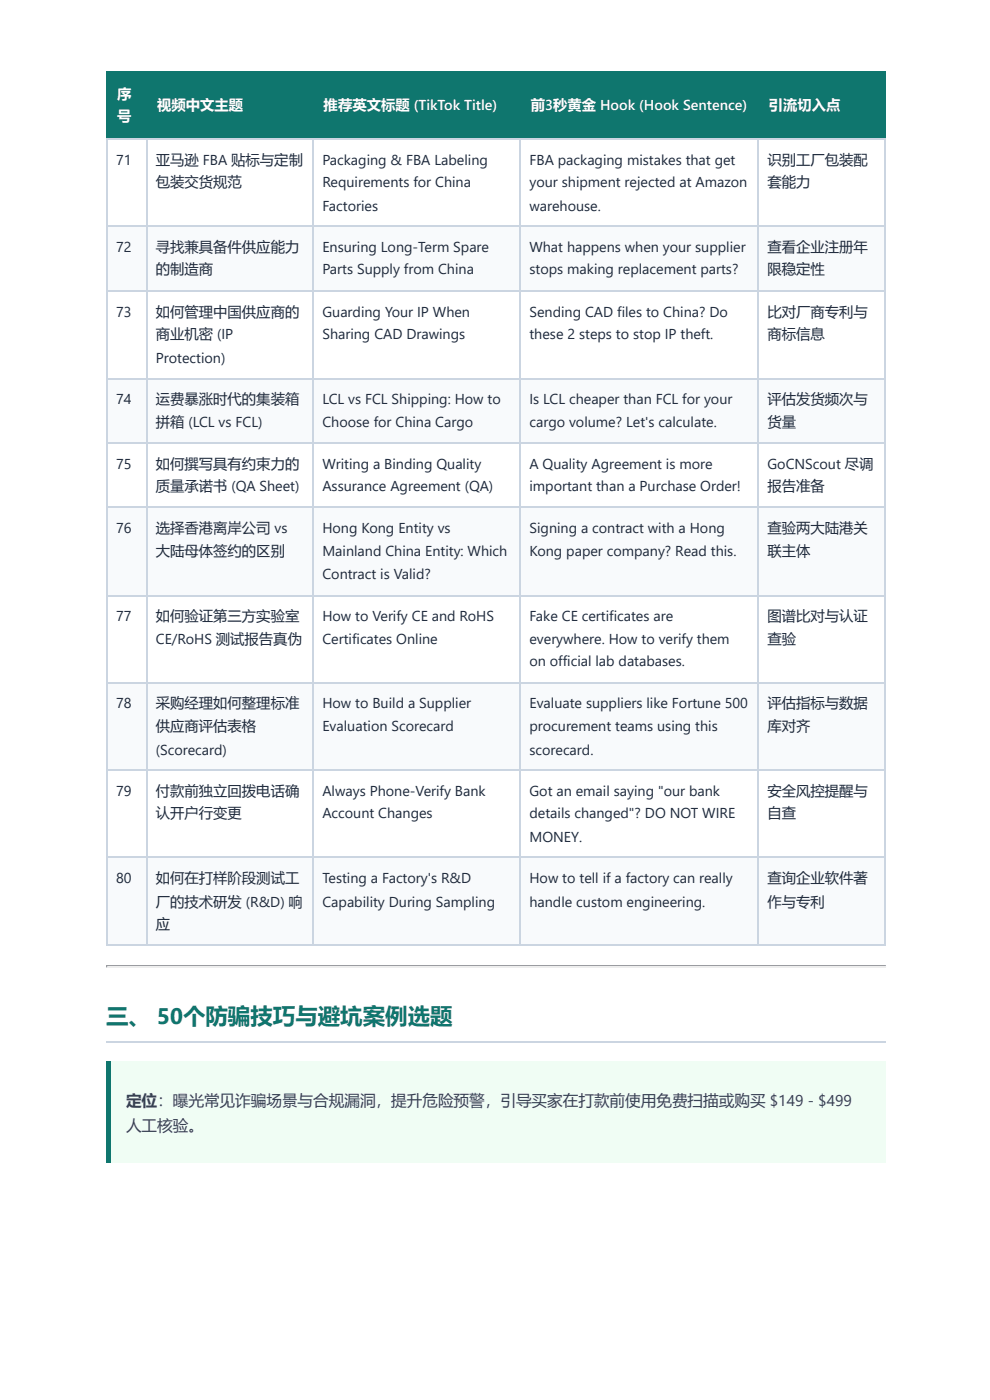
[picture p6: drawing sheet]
<svg xmlns="http://www.w3.org/2000/svg" width="210mm" height="297mm" viewBox="0 0 210 297" stroke-linecap="round" stroke-linejoin="round" font-family="sans-serif">
<defs><g id="words">
<text font-size="4.8" fill="#0f766e" x="22.5" y="217.2">三、 50个防骗技巧与避坑案例选题</text>
<g font-size="3.3" fill="#334155">
<text x="26.7" y="234.7">定位：曝光常见诈骗场景与合规漏洞，提升危险预警，引导买家在打款前使用免费扫描或购买 $149 - $499</text>
<text x="26.7" y="240">人工核验。</text>
</g>
<g font-size="3" fill="#fff">
<text x="24.9" y="20.9">序</text>
<text x="33.3" y="23.3">视频中文主题</text>
<text x="68.6" y="23.3">推荐英文标题 (TikTok Title)</text>
<text x="112.5" y="23.3">前3秒黄金 Hook (Hook Sentence)</text>
<text x="163" y="23.3">引流切入点</text>
<text x="24.9" y="25.7">号</text>
</g>
<g font-size="3" fill="#1e293b">
<text x="24.6" y="34.9">71</text>
<text x="33" y="34.9">亚马逊 FBA 贴标与定制</text>
<text x="68.4" y="34.9">Packaging &amp; FBA Labeling</text>
<text x="112.3" y="34.9">FBA packaging mistakes that get</text>
<text x="162.7" y="34.9">识别工厂包装配</text>
<text x="33" y="39.7">包装交货规范</text>
<text x="68.4" y="39.7">Requirements for China</text>
<text x="112.3" y="39.7">your shipment rejected at Amazon</text>
<text x="162.7" y="39.7">套能力</text>
<text x="68.4" y="44.7">Factories</text>
<text x="112.3" y="44.7">warehouse.</text>
<text x="24.6" y="53.4">72</text>
<text x="33" y="53.4">寻找兼具备件供应能力</text>
<text x="68.4" y="53.4">Ensuring Long-Term Spare</text>
<text x="112.3" y="53.4">What happens when your supplier</text>
<text x="162.7" y="53.4">查看企业注册年</text>
<text x="33" y="58.2">的制造商</text>
<text x="68.4" y="58.2">Parts Supply from China</text>
<text x="112.3" y="58.2">stops making replacement parts?</text>
<text x="162.7" y="58.2">限稳定性</text>
<text x="24.6" y="67.2">73</text>
<text x="33" y="67.2">如何管理中国供应商的</text>
<text x="33" y="72">商业机密 (IP</text>
<text x="68.4" y="67.2">Guarding Your IP When</text>
<text x="68.4" y="72">Sharing CAD Drawings</text>
<text x="112.3" y="67.2">Sending CAD files to China? Do</text>
<text x="112.3" y="72">these 2 steps to stop IP theft.</text>
<text x="162.7" y="67.2">比对厂商专利与</text>
<text x="162.7" y="72">商标信息</text>
<text x="33" y="77">Protection)</text>
<text x="24.6" y="85.7">74</text>
<text x="33" y="85.7">运费暴涨时代的集装箱</text>
<text x="68.4" y="85.7">LCL vs FCL Shipping: How to</text>
<text x="112.3" y="85.7">Is LCL cheaper than FCL for your</text>
<text x="162.7" y="85.7">评估发货频次与</text>
<text x="33" y="90.5">拼箱 (LCL vs FCL)</text>
<text x="68.4" y="90.5">Choose for China Cargo</text>
<text x="112.3" y="90.5">cargo volume? Let's calculate.</text>
<text x="162.7" y="90.5">货量</text>
<text x="24.6" y="99.5">75</text>
<text x="33" y="99.5">如何撰写具有约束力的</text>
<text x="68.4" y="99.5">Writing a Binding Quality</text>
<text x="112.3" y="99.5">A Quality Agreement is more</text>
<text x="162.7" y="99.5">GoCNScout 尽调</text>
<text x="33" y="104.2">质量承诺书 (QA Sheet)</text>
<text x="68.4" y="104.2">Assurance Agreement (QA)</text>
<text x="112.3" y="104.2">important than a Purchase Order!</text>
<text x="162.7" y="104.2">报告准备</text>
<text x="24.6" y="113">76</text>
<text x="33" y="113">选择香港离岸公司 vs</text>
<text x="68.4" y="113">Hong Kong Entity vs</text>
<text x="112.3" y="113">Signing a contract with a Hong</text>
<text x="162.7" y="113">查验两大陆港关</text>
<text x="33" y="118">大陆母体签约的区别</text>
<text x="68.4" y="118">Mainland China Entity: Which</text>
<text x="112.3" y="118">Kong paper company? Read this.</text>
<text x="162.7" y="118">联主体</text>
<text x="68.4" y="122.8">Contract is Valid?</text>
<text x="24.6" y="131.8">77</text>
<text x="33" y="131.8">如何验证第三方实验室</text>
<text x="68.4" y="131.8">How to Verify CE and RoHS</text>
<text x="112.3" y="131.8">Fake CE certificates are</text>
<text x="162.7" y="131.8">图谱比对与认证</text>
<text x="33" y="136.5">CE/RoHS 测试报告真伪</text>
<text x="68.4" y="136.5">Certificates Online</text>
<text x="112.3" y="136.5">everywhere. How to verify them</text>
<text x="162.7" y="136.5">查验</text>
<text x="112.3" y="141.3">on official lab databases.</text>
<text x="24.6" y="150.3">78</text>
<text x="33" y="150.3">采购经理如何整理标准</text>
<text x="33" y="155">供应商评估表格</text>
<text x="68.4" y="150.3">How to Build a Supplier</text>
<text x="68.4" y="155">Evaluation Scorecard</text>
<text x="112.3" y="150.3">Evaluate suppliers like Fortune 500</text>
<text x="112.3" y="155">procurement teams using this</text>
<text x="162.7" y="150.3">评估指标与数据</text>
<text x="162.7" y="155">库对齐</text>
<text x="33" y="160.1">(Scorecard)</text>
<text x="112.3" y="160.1">scorecard.</text>
<text x="24.6" y="168.8">79</text>
<text x="33" y="168.8">付款前独立回拨电话确</text>
<text x="33" y="173.6">认开户行变更</text>
<text x="68.4" y="168.8">Always Phone-Verify Bank</text>
<text x="68.4" y="173.6">Account Changes</text>
<text x="112.3" y="168.8">Got an email saying &quot;our bank</text>
<text x="112.3" y="173.6">details changed&quot;? DO NOT WIRE</text>
<text x="162.7" y="168.8">安全风控提醒与</text>
<text x="162.7" y="173.6">自查</text>
<text x="112.3" y="178.6">MONEY.</text>
<text x="24.6" y="187.3">80</text>
<text x="33" y="187.3">如何在打样阶段测试工</text>
<text x="68.4" y="187.3">Testing a Factory's R&amp;D</text>
<text x="112.3" y="187.3">How to tell if a factory can really</text>
<text x="162.7" y="187.3">查询企业软件著</text>
<text x="33" y="192.4">厂的技术研发 (R&amp;D) 响</text>
<text x="33" y="197.1">应</text>
<text x="68.4" y="192.4">Capability During Sampling</text>
<text x="112.3" y="192.4">handle custom engineering.</text>
<text x="162.7" y="192.4">作与专利</text>
</g>
</g></defs>
<g fill="#0f766e">
<path d="M22.8 15.3h8.2v14.1h-8.2z"/>
<path d="M31 15.3h35.4v14.1h-35.4z"/>
<path d="M66.4 15.3h43.9v14.1h-43.9z"/>
<path d="M110.3 15.3h50.3v14.1h-50.3z"/>
<path d="M160.6 15.3h27.3v14.1h-27.3z"/>
</g>
<g fill="#f8fafc">
<path d="M22.8 47.9h8.2v13.7h-8.2z"/>
<path d="M31 47.9h35.4v13.7h-35.4z"/>
<path d="M66.4 47.9h43.9v13.7h-43.9z"/>
<path d="M110.3 47.9h50.3v13.7h-50.3z"/>
<path d="M160.6 47.9h27.3v13.7h-27.3z"/>
<path d="M22.8 80.2h8.2v13.7h-8.2z"/>
<path d="M31 80.2h35.4v13.7h-35.4z"/>
<path d="M66.4 80.2h43.9v13.7h-43.9z"/>
<path d="M110.3 80.2h50.3v13.7h-50.3z"/>
<path d="M160.6 80.2h27.3v13.7h-27.3z"/>
<path d="M22.8 107.7h8.2v18.5h-8.2z"/>
<path d="M31 107.7h35.4v18.5h-35.4z"/>
<path d="M66.4 107.7h43.9v18.5h-43.9z"/>
<path d="M110.3 107.7h50.3v18.5h-50.3z"/>
<path d="M160.6 107.7h27.3v18.5h-27.3z"/>
<path d="M22.8 144.7h8.2v18.5h-8.2z"/>
<path d="M31 144.7h35.4v18.5h-35.4z"/>
<path d="M66.4 144.7h43.9v18.5h-43.9z"/>
<path d="M110.3 144.7h50.3v18.5h-50.3z"/>
<path d="M160.6 144.7h27.3v18.5h-27.3z"/>
<path d="M22.8 182h8.2v18.6h-8.2z"/>
<path d="M31 182h35.4v18.6h-35.4z"/>
<path d="M66.4 182h43.9v18.6h-43.9z"/>
<path d="M110.3 182h50.3v18.6h-50.3z"/>
<path d="M160.6 182h27.3v18.6h-27.3z"/>
</g>
<path d="M22.5 15.2h165.4M22.6 15.1v14.5M31.1 15.1v14.5M66.3 15.1v14.5M110.2 15.1v14.5M160.7 15.1v14.5M187.7 15.1v14.5M22.5 29.5h165.4" fill="none" stroke="#0f766e" stroke-width=".26"/>
<g fill="none" stroke="#cbd5e1" stroke-width=".26">
<path d="M22.5 29.5h165.4M22.6 29.6v171M31.1 29.6v171M66.3 29.6v171M110.2 29.6v171M160.7 29.6v171M187.7 29.6v171M22.5 48h165.4M22.5 61.8h165.4M22.5 80.3h165.4M22.5 94.1h165.4M22.5 107.6h165.4"/>
<path d="M22.5 126.3h165.4M22.5 144.9h165.4M22.5 163.4h165.4M22.5 181.9h165.4M22.5 200.4h165.4"/>
</g>
<path d="M22.5 204.9h165.4" fill="none" stroke="#9a9a9a" stroke-width=".26"/>
<path d="M22.5 205.2h165.4" fill="none" stroke="#eee" stroke-width=".26"/>
<path d="M187.9 204.8v.5h-.3v-.2z" fill="#eee"/>
<path d="M22.5 204.8h.3v.3l-.3 .2z" fill="#9a9a9a"/>
<path d="M22.5 221.1h165.4" fill="none" stroke="#cbd5e1" stroke-width=".26"/>
<path d="M22.5 225.2h165.4v21.4h-165.4z" fill="#f0fdf4"/>
<path d="M22.5 225.2h1v21.4h-1z" fill="#0f766e"/>
<use href="#words"/>
</svg>
